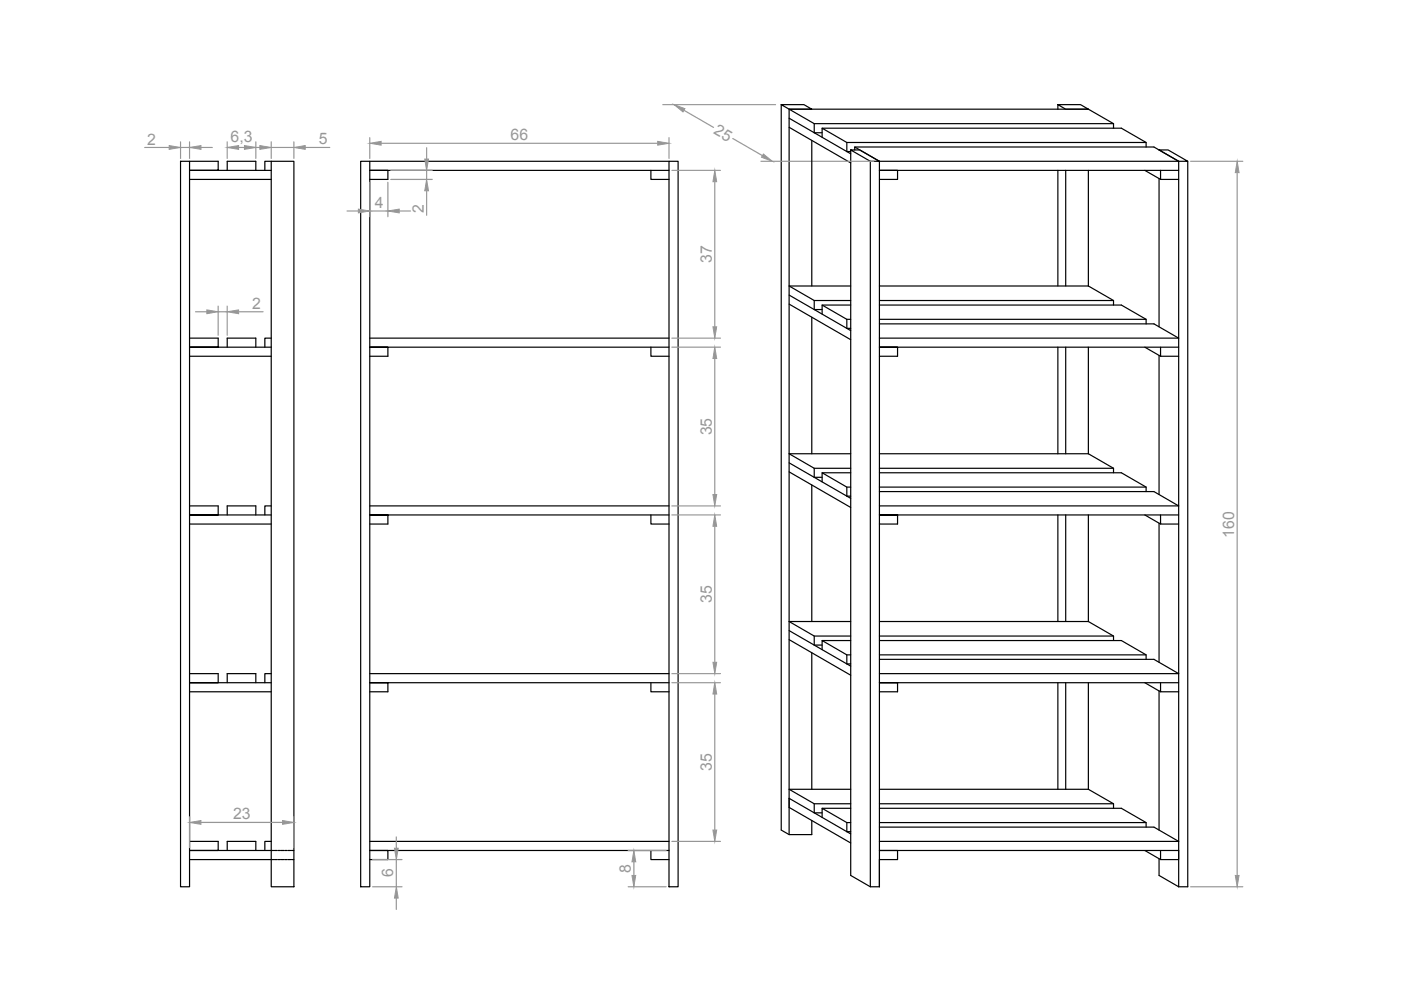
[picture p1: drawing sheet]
<svg xmlns="http://www.w3.org/2000/svg" width="297mm" height="210mm" viewBox="0 0 297 210" stroke-linecap="round" stroke-linejoin="round" font-family="sans-serif">
<defs><g id="words">
<g font-size="3.4" fill="#989898">
<text x="108.3" y="29.7">66</text>
<text x="151.1" y="28.3" transform="rotate(30 151.1 28.3)">25</text>
<text x="31.2" y="30.7">2</text>
<text x="48.9" y="30.2">6,3</text>
<text x="67.6" y="30.6">5</text>
<text x="79.4" y="44.1">4</text>
<text x="89.8" y="45.1" transform="rotate(-90 89.8 45.1)">2</text>
<text x="150.9" y="55.8" transform="rotate(-90 150.9 55.8)">37</text>
<text x="53.5" y="65.5">2</text>
<text x="150.9" y="92.3" transform="rotate(-90 150.9 92.3)">35</text>
<text x="261.7" y="114" transform="rotate(-90 261.7 114)">160</text>
<text x="150.9" y="127.9" transform="rotate(-90 150.9 127.9)">35</text>
<text x="150.9" y="163.4" transform="rotate(-90 150.9 163.4)">35</text>
<text x="49.4" y="173.7">23</text>
<text x="133.7" y="185.1" transform="rotate(-90 133.7 185.1)">8</text>
<text x="83.4" y="186" transform="rotate(-90 83.4 186)">6</text>
</g>
</g></defs>
<!-- layer: 0 -->
<g fill="none" stroke="#000" stroke-width=".25">
<path d="M38.3 34.2h1.9v153.8h-1.9zM40.2 34.2h6.1v1.9h-6.1h17.3M40.2 38h17.3M48.2 36.1v-1.9h6v1.9M57.5 34.2h4.8v153.8h-4.8zM57.5 34.2h-1.3v1.9M76.5 34.2h1.9v153.8h-1.9zM78.4 34.2h63.4M138 36.1v1.9h3.8M141.8 34.2h2v153.8h-2zM141.8 36.1h-63.4h3.8v1.9h-3.8M165.6 22.2h4.9l1.6 .9h-4.8z"/>
<path d="M165.6 22.2v153.8l1.7 1h4.8v-3M167.3 23.1v153.9M167.3 27l13.1 7.5M167.3 25.1l13.1 7.5M172.1 29.8v30.8M172.6 26.2h63.5M174.3 29.1v-1.9l5.2 3v1.9h.9M174.3 27.2h63.5l5.2 3v1M179.5 30.2h63.5M180.4 31.8h1.9l4.2 2.4h-2zM180.4 31.8v153.8l4.1 2.4h2v-153.8M181.2 31.8v-.6l5.3 3"/>
<path d="M181.2 31.2h63.5l5.2 3M184.5 34.2v153.8M186.5 34.2h63.4M224.3 22.2h4.8l1.7 .9h-4.8zM224.3 22.2v.9M224.3 36.1v24.5M226 36.1v24.5M230.8 36.1v24.5M236.1 27.2v-1l-5.3-3.1h-63.5l5.3 3.1v1.9h1.7M242.7 36.1l3.4 1.9M245.7 31.8h2l4.1 2.4h-1.9zM245.7 37.9v31.4"/>
<path d="M246.1 36.1v1.9h3.8M249.9 36.1h-63.4h3.8v1.9h-3.8M249.9 34.2v153.8M251.8 34.2v153.8h-1.9M40.2 71.7h6.1v1.9h-6.1h17.3M40.2 75.5h17.3M48.2 73.6v-1.9h6v1.9M57.5 71.7h-1.3v1.9M78.4 71.7h63.4M138 73.6v1.9h3.8M141.8 73.6h-63.4h3.8v1.9h-3.8M167.3 64.5l13.1 7.5"/>
<path d="M167.3 62.6l13.1 7.5M172.1 67.3v28.9M172.6 63.7h7.8M174.3 66.6v-1.9l5.2 3v1.9h.9M174.3 64.7h6.1M179.5 67.7h.9M180.4 60.6h-13.1l5.3 3.1v1.9h1.7M186.5 64.7h51.3l5.2 3v1M186.5 68.7h58.2l5.2 3h-63.4M186.5 67.7h56.5M186.5 63.7h49.6M186.5 60.6h44.3"/>
<path d="M224.3 73.6v22.6M226 73.6v22.6M230.8 60.6l5.3 3.1v1M230.8 73.6v22.6M242.7 73.6l3.4 1.9M245.7 75.4v29.5M246.1 73.6v1.9h3.8M249.9 73.6h-63.4h3.8v1.9h-3.8M167.3 98.1l13.1 7.6M172.6 99.3h7.8M180.4 96.2h-13.1l5.3 3.1v1.9h1.7M186.5 99.3h49.6"/>
<path d="M186.5 96.2h44.3M230.8 96.2l5.3 3.1v.9M40.2 107.3h6.1v1.9h-6.1h17.3M40.2 111.1h17.3M48.2 109.2v-1.9h6v1.9M57.5 107.3h-1.3v1.9M78.4 107.3h63.4M138 109.2v1.9h3.8M141.8 109.2h-63.4h3.8v1.9h-3.8M167.3 100l13.1 7.6M172.1 102.8v29M174.3 102.2v-2l5.2 3.1v1.9h.9"/>
<path d="M174.3 100.2h6.1M179.5 103.3h.9M186.5 100.2h51.3l5.2 3.1v.9M186.5 104.2h58.2l5.2 3.1h-63.4M186.5 103.3h56.5M224.3 109.2v22.6M226 109.2v22.6M230.8 109.2v22.6M242.7 109.2l3.4 1.9M245.7 110.9v29.5M246.1 109.2v1.9h3.8M249.9 109.2h-63.4h3.8v1.9h-3.8"/>
<path d="M167.3 135.6l13.1 7.6M167.3 133.7l13.1 7.5M172.1 138.4v28.9M172.6 134.9h7.8M174.3 137.7v-1.9l5.2 3v2h.9M174.3 135.8h6.1M179.5 138.8h.9M180.4 131.8h-13.1l5.3 3.1v1.9h1.7M186.5 135.8h51.3l5.2 3v1M186.5 139.8h58.2l5.2 3h-63.4M186.5 138.8h56.5M186.5 134.9h49.6"/>
<path d="M186.5 131.8h44.3M230.8 131.8l5.3 3.1v.9M40.2 142.8h6.1v2h-6.1h17.3M40.2 146.7h17.3M48.2 144.8v-2h6v2M57.5 142.8h-1.3v2M78.4 142.8h63.4M138 144.8v1.9h3.8M141.8 144.8h-63.4h3.8v1.9h-3.8M224.3 144.8v22.5M226 144.8v22.5M230.8 144.8v22.5"/>
<path d="M242.7 144.8l3.4 1.9M245.7 146.5v29.5M246.1 144.8v1.9h3.8M249.9 144.8h-63.4h3.8v1.9h-3.8M40.2 178.4h6.1v1.9h-6.1h17.8M57.5 178.4h-1.3v1.9M78.4 178.4h63.4M167.3 171.2l13.1 7.5M167.3 169.3l13.1 7.5M172.6 170.4h7.8M174.3 173.3v-1.9l5.2 3v1.9h.9M174.3 171.4h6.1"/>
<path d="M179.5 174.4h.9M180.4 167.3h-13.1l5.3 3.1v1.9h1.7M186.5 171.4h51.3l5.2 3v1M186.5 175.4h58.2l5.2 3h-63.4M186.5 174.4h56.5M186.5 170.4h49.6M186.5 167.3h44.3M230.8 167.3l5.3 3.1v1M40.2 182.2h17.8M48.2 180.3v-1.9h6v1.9M58.2 182.2h.6M58.2 180.3h.6"/>
<path d="M58.9 182.2h.6M58.9 180.3h.6M59.6 182.2h.6M59.6 180.3h.6M60.3 182.2h.6M60.3 180.3h.6M61.1 182.2h.5M61.1 180.3h.5M61.8 182.2h.5M61.8 180.3h.5M138 180.3v1.9h3.8M141.8 180.3h-63.4h3.8v1.9h-3.8"/>
<path d="M242.7 180.3l3.4 1.9M245.7 182.1v3.5l4.2 2.4M246.1 180.3v1.9h3.8v-1.9h-63.4h3.8v1.9h-3.8"/>
</g>
<!-- layer: cotas -->
<g fill="none" stroke="#989898" stroke-width=".25">
<path d="M30.7 31.3h5.2M38.3 30.1v3.5M38.3 31.3h1.9M40.2 30.1v3.5M42.6 31.3h2.4M48.2 30.1v3.5M50.6 31.3h1.2M52.7 31.3h2.4M54.2 30.1v3.5M57.5 31.3h4.8M57.5 30.1v3.5M62.3 30.1v3.5"/>
<path d="M64.7 31.3h5.2M78.4 29.2v4.4M78.4 38.6v7.3M80.8 30.4h58.6M82.2 38.6v7.3M82.8 36.1h8.8M82.8 38h8.8M90.5 31.3v2.4M90.5 36.1v1.9M140.5 22.2h23.9M141.8 29.2v4.4M142.4 36.1h10.4"/>
<path d="M145 23.4l6.3 3.6M151.5 38.5v30.8M155.4 29.4l6.3 3.6M161.3 34.2h24M252.4 34.2h11.1M262.3 36.6v149M73.6 44.7h2.4M78.4 44.7h3.8M84.6 44.7h2.4M90.5 40.5v5.1M41.5 66.1h2.4M46.3 64.9v6.2"/>
<path d="M46.3 66.1h1.9M48.2 64.9v6.2M50.6 66.1h5.2M142.4 71.7h10.4M142.4 73.6h10.4M151.5 76v28.9M142.4 107.3h10.4M142.4 109.2h10.4M151.5 111.6v28.8M142.4 142.8h10.4M142.4 144.8h10.4M151.5 147.2v28.8"/>
<path d="M40.2 173.2v6.5M42.6 174.4h17.3M62.3 173.2v6.5M84 177.4v2.4M142.4 178.4h10.4M79 182.2h6.2M79 188h6.2M84 182.2v5.8M84 190.4v2.4M133.2 188h8M133.2 180.3h8M134.4 182.7v2.9"/>
<path d="M252.4 188h11.1"/>
</g>
<g fill="#989898" stroke="#989898" stroke-width=".21">
<path d="M40.2 31.3l2.4-.4v.8z"/>
<path d="M35.9 30.9l2.4 .4-2.4 .4z"/>
<path d="M48.2 31.3l2.4-.4v.8z"/>
<path d="M51.8 30.9l2.4 .4-2.4 .4z"/>
<path d="M55.1 30.9l2.4 .4-2.4 .4z"/>
<path d="M62.3 31.3l2.4-.4v.8z"/>
<path d="M78.4 30.4l2.4-.4v.8z"/>
<path d="M139.4 30l2.4 .4-2.4 .4z"/>
<path d="M76 44.3l2.4 .4-2.4 .4z"/>
<path d="M82.2 44.7l2.4-.4v.8z"/>
<path d="M90.1 33.7h.8l-.4 2.4z"/>
<path d="M90.5 38l.4 2.5h-.8z"/>
<path d="M83.6 179.8h.8l-.4 2.4z"/>
<path d="M84 188l.4 2.4h-.8z"/>
<path d="M134.4 180.3l.4 2.4h-.8z"/>
<path d="M134 185.6h.8l-.4 2.4z"/>
<path d="M43.9 65.7l2.4 .4-2.4 .4z"/>
<path d="M48.2 66.1l2.4-.4v.8z"/>
<path d="M151.5 36.1l.5 2.4h-.8z"/>
<path d="M151.2 69.3h.8l-.5 2.4z"/>
<path d="M151.5 73.6l.5 2.4h-.8z"/>
<path d="M151.2 104.9h.8l-.5 2.4z"/>
<path d="M151.5 109.2l.5 2.4h-.8z"/>
<path d="M151.2 140.4h.8l-.5 2.4z"/>
<path d="M151.5 144.8l.5 2.4h-.8z"/>
<path d="M151.2 176h.8l-.5 2.4z"/>
<path d="M161.9 32.7l1.8 1.5-2.2-.9z"/>
<path d="M142.9 22.2l2.3 .8-.4 .7z"/>
<path d="M40.2 174.4l2.4-.4v.8z"/>
<path d="M59.9 174l2.4 .4-2.4 .4z"/>
<path d="M261.9 185.6h.8l-.4 2.4z"/>
<path d="M262.3 34.2l.4 2.4h-.8z"/>
</g>
<use href="#words"/>
</svg>
